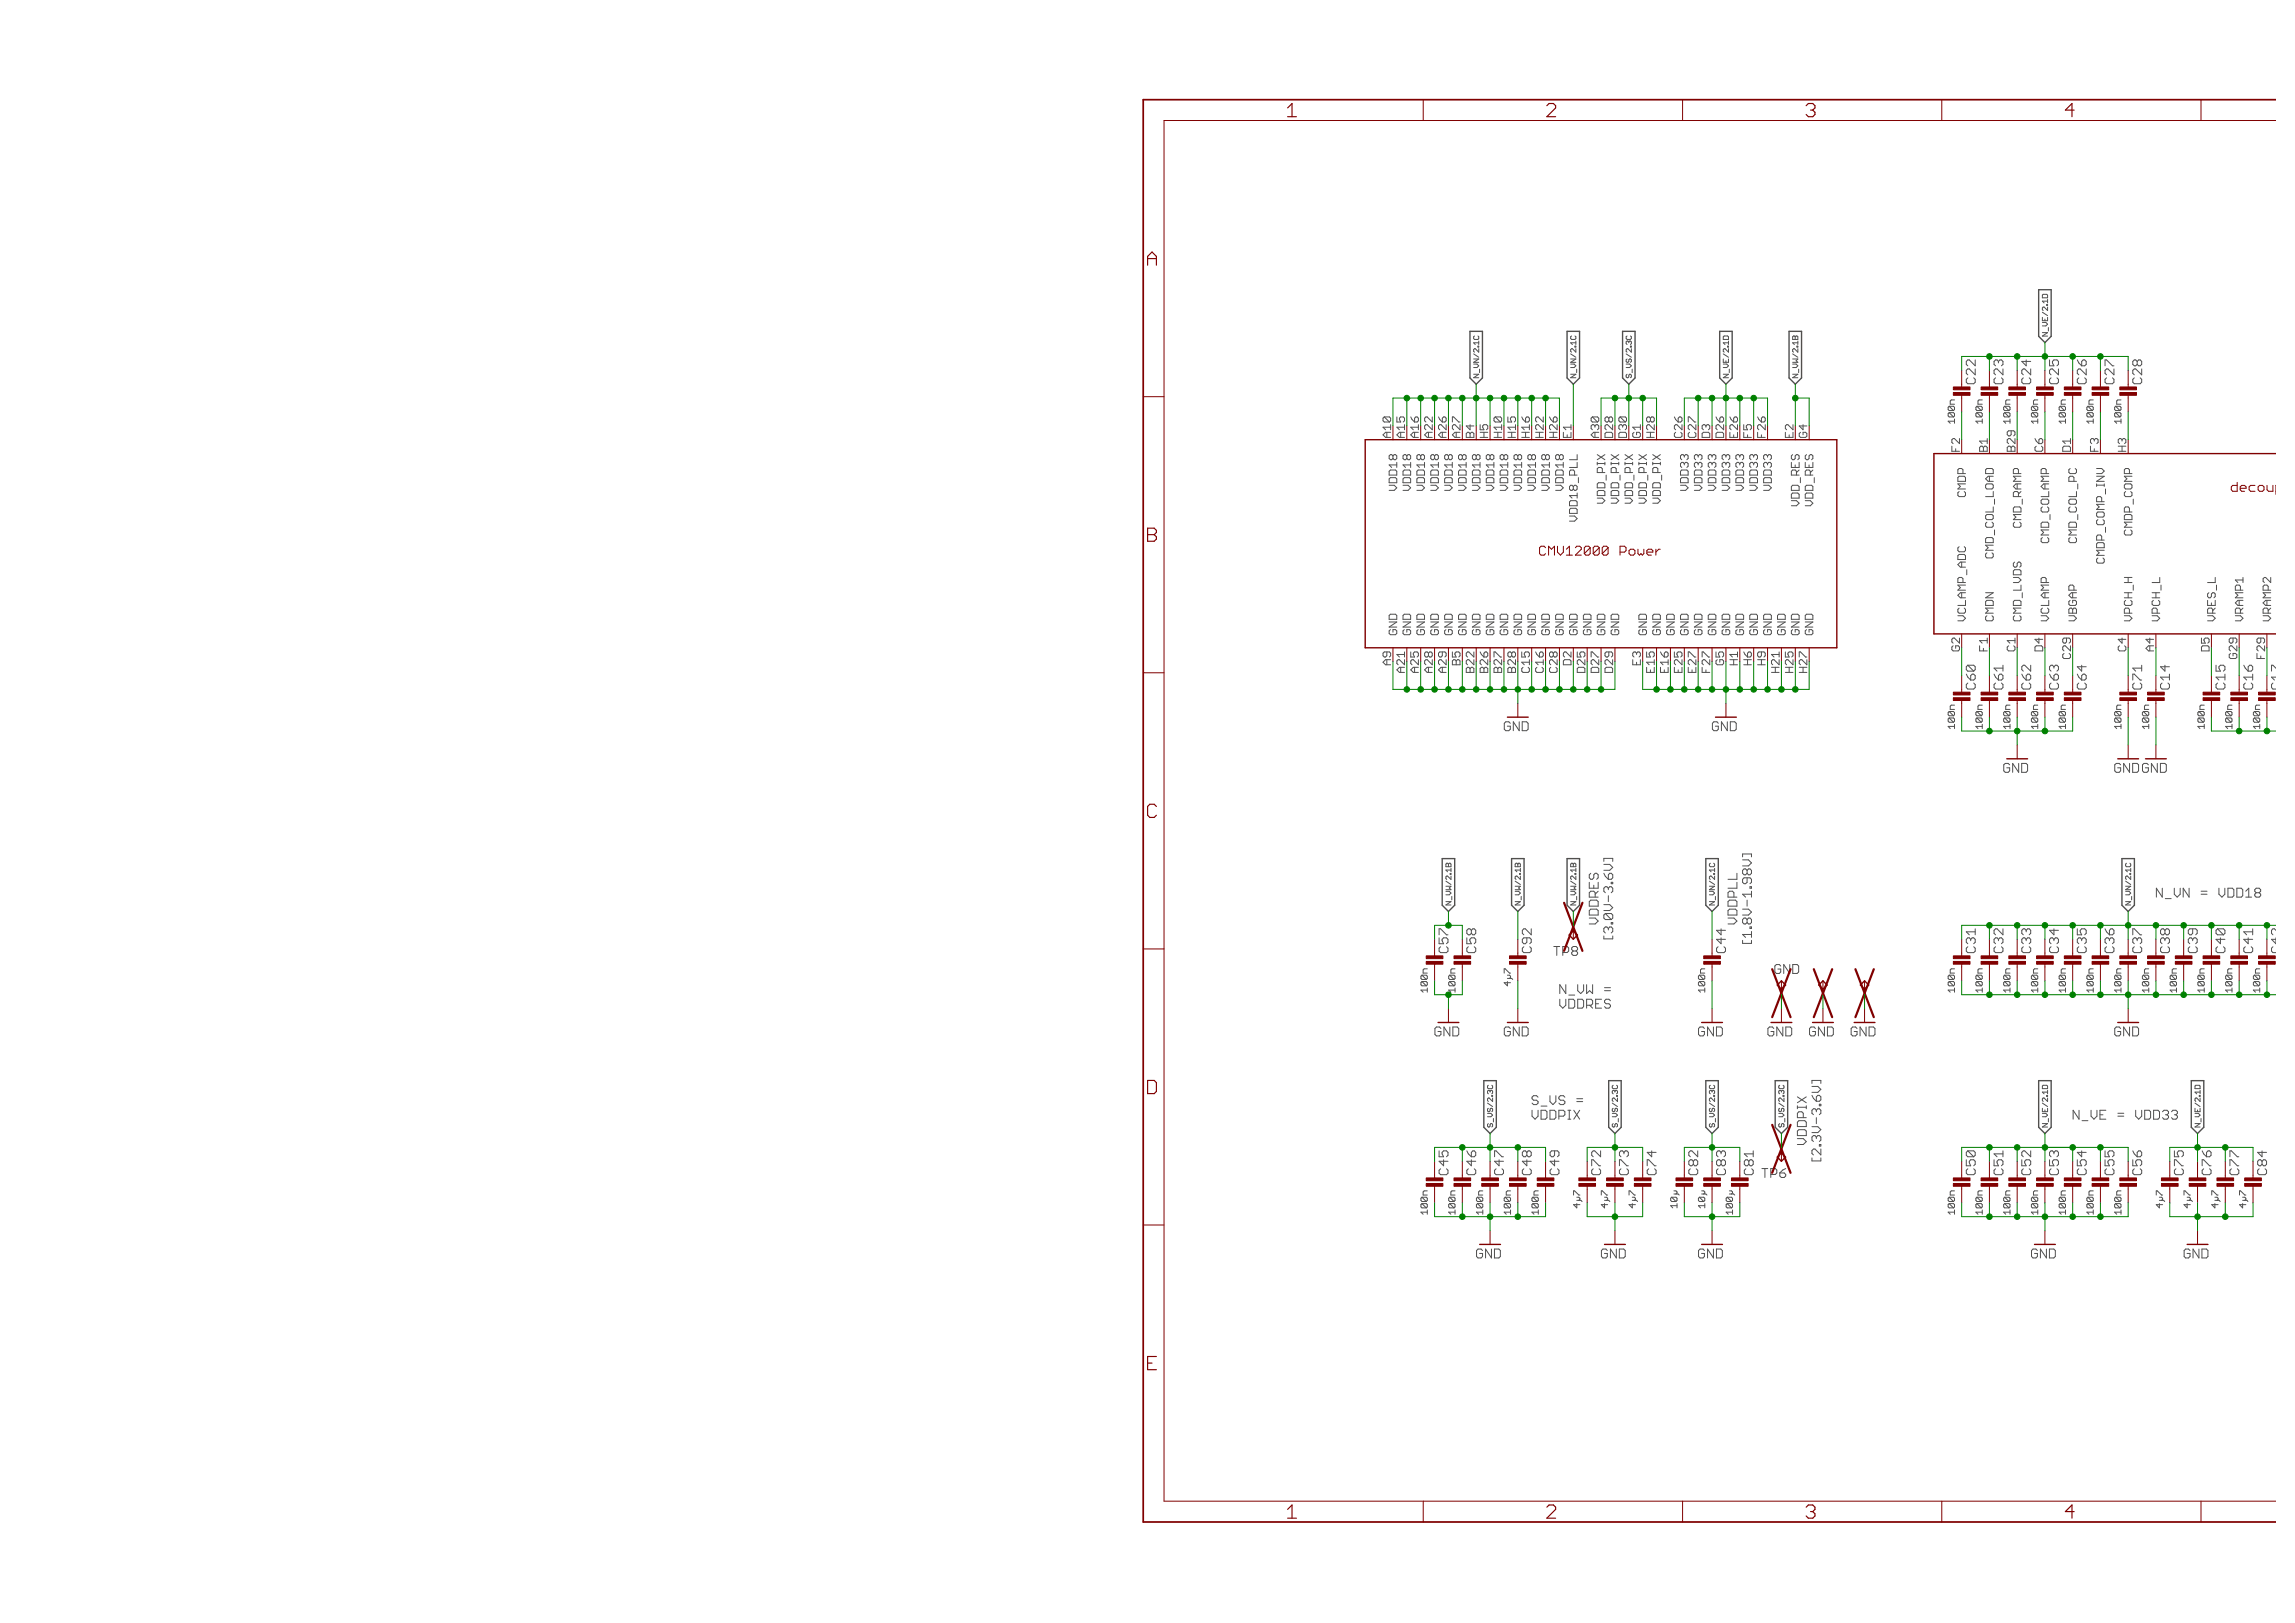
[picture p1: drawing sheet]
<svg xmlns="http://www.w3.org/2000/svg" width="420mm" height="297mm" viewBox="0 0 420 297" stroke-linecap="round" stroke-linejoin="round" font-family="sans-serif">
<defs><g id="words">
<g font-size="3.7" fill="#800000">
<text x="235.6" y="21.4">1</text>
<text x="283" y="21.4">2</text>
<text x="330.5" y="21.4">3</text>
<text x="378" y="21.4">4</text>
<text x="209.9" y="48.6">A</text>
<text x="209.9" y="99.2">B</text>
<text x="209.9" y="149.7">C</text>
<text x="209.9" y="200.2">D</text>
<text x="209.9" y="250.8">E</text>
<text x="235.6" y="277.9">1</text>
<text x="283" y="277.9">2</text>
<text x="330.5" y="277.9">3</text>
<text x="378" y="277.9">4</text>
</g>
<g font-size="2.5" fill="#008000">
<text x="361.5" y="70.3" transform="rotate(-90 361.5 70.3)">C22</text>
<text x="366.6" y="70.3" transform="rotate(-90 366.6 70.3)">C23</text>
<text x="371.7" y="70.3" transform="rotate(-90 371.7 70.3)">C24</text>
<text x="376.8" y="70.3" transform="rotate(-90 376.8 70.3)">C25</text>
<text x="381.8" y="70.3" transform="rotate(-90 381.8 70.3)">C26</text>
<text x="386.9" y="70.3" transform="rotate(-90 386.9 70.3)">C27</text>
<text x="392" y="70.3" transform="rotate(-90 392 70.3)">C28</text>
<text x="265" y="174.4" transform="rotate(-90 265 174.4)">C57</text>
<text x="270.1" y="174.4" transform="rotate(-90 270.1 174.4)">C58</text>
<text x="361.5" y="174.4" transform="rotate(-90 361.5 174.4)">C31</text>
<text x="366.6" y="174.4" transform="rotate(-90 366.6 174.4)">C32</text>
<text x="371.7" y="174.4" transform="rotate(-90 371.7 174.4)">C33</text>
<text x="376.8" y="174.4" transform="rotate(-90 376.8 174.4)">C34</text>
<text x="381.8" y="174.4" transform="rotate(-90 381.8 174.4)">C35</text>
<text x="386.9" y="174.4" transform="rotate(-90 386.9 174.4)">C36</text>
<text x="392" y="174.4" transform="rotate(-90 392 174.4)">C37</text>
<text x="397.1" y="174.4" transform="rotate(-90 397.1 174.4)">C38</text>
<text x="402.1" y="174.4" transform="rotate(-90 402.1 174.4)">C39</text>
<text x="407.2" y="174.4" transform="rotate(-90 407.2 174.4)">C40</text>
<text x="412.3" y="174.4" transform="rotate(-90 412.3 174.4)">C41</text>
<text x="417.4" y="174.4" transform="rotate(-90 417.4 174.4)">C42</text>
<text x="265" y="215.1" transform="rotate(-90 265 215.1)">C45</text>
<text x="270.1" y="215.1" transform="rotate(-90 270.1 215.1)">C46</text>
<text x="275.2" y="215.1" transform="rotate(-90 275.2 215.1)">C47</text>
<text x="280.2" y="215.1" transform="rotate(-90 280.2 215.1)">C48</text>
<text x="285.3" y="215.1" transform="rotate(-90 285.3 215.1)">C49</text>
<text x="292.9" y="215.1" transform="rotate(-90 292.9 215.1)">C72</text>
<text x="298" y="215.1" transform="rotate(-90 298 215.1)">C73</text>
<text x="303.1" y="215.1" transform="rotate(-90 303.1 215.1)">C74</text>
<text x="310.7" y="215.1" transform="rotate(-90 310.7 215.1)">C82</text>
<text x="315.8" y="215.1" transform="rotate(-90 315.8 215.1)">C83</text>
<text x="320.9" y="215.1" transform="rotate(-90 320.9 215.1)">C81</text>
<text x="361.5" y="215.1" transform="rotate(-90 361.5 215.1)">C50</text>
<text x="366.6" y="215.1" transform="rotate(-90 366.6 215.1)">C51</text>
<text x="371.7" y="215.1" transform="rotate(-90 371.7 215.1)">C52</text>
<text x="376.8" y="215.1" transform="rotate(-90 376.8 215.1)">C53</text>
<text x="381.8" y="215.1" transform="rotate(-90 381.8 215.1)">C54</text>
<text x="386.9" y="215.1" transform="rotate(-90 386.9 215.1)">C55</text>
<text x="392" y="215.1" transform="rotate(-90 392 215.1)">C56</text>
<text x="399.6" y="215.1" transform="rotate(-90 399.6 215.1)">C75</text>
<text x="404.7" y="215.1" transform="rotate(-90 404.7 215.1)">C76</text>
<text x="409.8" y="215.1" transform="rotate(-90 409.8 215.1)">C77</text>
<text x="414.8" y="215.1" transform="rotate(-90 414.8 215.1)">C84</text>
</g>
<g font-size="2.5" fill="#800000">
<text x="409.2" y="90">decouple</text>
<text x="282.4" y="101.7">CMV12000 Power</text>
<text x="361.5" y="126.2" transform="rotate(-90 361.5 126.2)">C60</text>
<text x="366.6" y="126.2" transform="rotate(-90 366.6 126.2)">C61</text>
<text x="371.7" y="126.2" transform="rotate(-90 371.7 126.2)">C62</text>
<text x="376.8" y="126.2" transform="rotate(-90 376.8 126.2)">C63</text>
<text x="381.8" y="126.2" transform="rotate(-90 381.8 126.2)">C64</text>
<text x="392" y="126.2" transform="rotate(-90 392 126.2)">C71</text>
<text x="397.1" y="126.2" transform="rotate(-90 397.1 126.2)">C14</text>
<text x="407.2" y="126.2" transform="rotate(-90 407.2 126.2)">C15</text>
<text x="412.3" y="126.2" transform="rotate(-90 412.3 126.2)">C16</text>
<text x="417.4" y="126.2" transform="rotate(-90 417.4 126.2)">C17</text>
<text x="275.2" y="133.8">GND</text>
<text x="313.3" y="133.8">GND</text>
<text x="366.6" y="141.4">GND</text>
<text x="386.9" y="141.4">GND GND</text>
<text x="280.2" y="174.4" transform="rotate(-90 280.2 174.4)">C92</text>
<text x="315.8" y="174.4" transform="rotate(-90 315.8 174.4)">C44</text>
<text x="262.5" y="189.7">GND</text>
<text x="275.2" y="189.7">GND</text>
<text x="310.7" y="189.7">GND</text>
<text x="323.4" y="189.7">GND</text>
<text x="331" y="189.7">GND</text>
<text x="338.7" y="189.7">GND</text>
<text x="386.9" y="189.7">GND</text>
<text x="270.1" y="230.3">GND</text>
<text x="292.9" y="230.3">GND</text>
<text x="310.7" y="230.3">GND</text>
<text x="371.7" y="230.3">GND</text>
<text x="399.6" y="230.3">GND</text>
</g>
<g font-size="2.5" fill="#505050">
<text x="394.5" y="164.3">N_VN = VDD18</text>
<text x="292.5" y="168.8" transform="rotate(-90 292.5 168.8)">VDDRES</text>
<text x="295.2" y="172.5" transform="rotate(-90 295.2 172.5)">[3.0V-3.6V]</text>
<text x="317.9" y="168.8" transform="rotate(-90 317.9 168.8)">VDDPLL</text>
<text x="320.6" y="173.3" transform="rotate(-90 320.6 173.3)">[1.8V-1.98V]</text>
<text x="284.6" y="174.9">TP8</text>
<text x="324.7" y="178.2">GND</text>
<text x="285.3" y="181.9">N_VW =</text>
<text x="285.3" y="184.6">VDDRES</text>
<text x="280.2" y="202.2">S_VS =</text>
<text x="280.2" y="204.9">VDDPIX</text>
<text x="330.6" y="209.4" transform="rotate(-90 330.6 209.4)">VDDPIX</text>
<text x="379.3" y="204.9">N_VE = VDD33</text>
<text x="322.7" y="215.6">TP6</text>
<text x="333.3" y="213.2" transform="rotate(-90 333.3 213.2)">[2.3V-3.6V]</text>
</g>
<g font-size="2.1" fill="#505050">
<text x="254.5" y="80.1" transform="rotate(-90 254.5 80.1)">A10</text>
<text x="259.6" y="80.1" transform="rotate(-90 259.6 80.1)">A16</text>
<text x="264.6" y="80.1" transform="rotate(-90 264.6 80.1)">A26</text>
<text x="274.8" y="80.1" transform="rotate(-90 274.8 80.1)">H10</text>
<text x="279.9" y="80.1" transform="rotate(-90 279.9 80.1)">H16</text>
<text x="285" y="80.1" transform="rotate(-90 285 80.1)">H26</text>
<text x="292.6" y="80.1" transform="rotate(-90 292.6 80.1)">A30</text>
<text x="307.8" y="80.1" transform="rotate(-90 307.8 80.1)">C26</text>
<text x="315.4" y="80.1" transform="rotate(-90 315.4 80.1)">D26</text>
<text x="255.6" y="89.3" transform="rotate(-90 255.6 89.3)">VDD18</text>
<text x="258.1" y="89.3" transform="rotate(-90 258.1 89.3)">VDD18</text>
<text x="260.7" y="89.3" transform="rotate(-90 260.7 89.3)">VDD18</text>
<text x="263.2" y="89.3" transform="rotate(-90 263.2 89.3)">VDD18</text>
<text x="265.8" y="89.3" transform="rotate(-90 265.8 89.3)">VDD18</text>
<text x="268.3" y="89.3" transform="rotate(-90 268.3 89.3)">VDD18</text>
<text x="270.8" y="89.3" transform="rotate(-90 270.8 89.3)">VDD18</text>
<text x="273.4" y="89.3" transform="rotate(-90 273.4 89.3)">VDD18</text>
<text x="275.9" y="89.3" transform="rotate(-90 275.9 89.3)">VDD18</text>
<text x="278.5" y="89.3" transform="rotate(-90 278.5 89.3)">VDD18</text>
<text x="281" y="89.3" transform="rotate(-90 281 89.3)">VDD18</text>
<text x="283.5" y="89.3" transform="rotate(-90 283.5 89.3)">VDD18</text>
<text x="286.1" y="89.3" transform="rotate(-90 286.1 89.3)">VDD18</text>
<text x="308.9" y="89.3" transform="rotate(-90 308.9 89.3)">VDD33</text>
<text x="311.5" y="89.3" transform="rotate(-90 311.5 89.3)">VDD33</text>
<text x="314" y="89.3" transform="rotate(-90 314 89.3)">VDD33</text>
<text x="316.6" y="89.3" transform="rotate(-90 316.6 89.3)">VDD33</text>
<text x="319.1" y="89.3" transform="rotate(-90 319.1 89.3)">VDD33</text>
<text x="321.6" y="89.3" transform="rotate(-90 321.6 89.3)">VDD33</text>
<text x="324.2" y="89.3" transform="rotate(-90 324.2 89.3)">VDD33</text>
<text x="288.6" y="94.4" transform="rotate(-90 288.6 94.4)">VDD18_PLL</text>
<text x="293.7" y="91.8" transform="rotate(-90 293.7 91.8)">VDD_PIX</text>
<text x="296.2" y="91.8" transform="rotate(-90 296.2 91.8)">VDD_PIX</text>
<text x="298.8" y="91.8" transform="rotate(-90 298.8 91.8)">VDD_PIX</text>
<text x="301.3" y="91.8" transform="rotate(-90 301.3 91.8)">VDD_PIX</text>
<text x="303.9" y="91.8" transform="rotate(-90 303.9 91.8)">VDD_PIX</text>
<text x="329.3" y="91.8" transform="rotate(-90 329.3 91.8)">VDD_RES</text>
<text x="331.8" y="91.8" transform="rotate(-90 331.8 91.8)">VDD_RES</text>
<text x="359.7" y="90.5" transform="rotate(-90 359.7 90.5)">CMDP</text>
<text x="369.9" y="95.7" transform="rotate(-90 369.9 95.7)">CMD_RAMP</text>
<text x="364.8" y="100.8" transform="rotate(-90 364.8 100.8)">CMD_COL_LOAD</text>
<text x="375" y="98.3" transform="rotate(-90 375 98.3)">CMD_COLAMP</text>
<text x="380.1" y="98.3" transform="rotate(-90 380.1 98.3)">CMD_COL_PC</text>
<text x="390.2" y="97" transform="rotate(-90 390.2 97)">CMDP_COMP</text>
<text x="385.1" y="102.1" transform="rotate(-90 385.1 102.1)">CMDP_COMP_INV</text>
<text x="359.7" y="113.7" transform="rotate(-90 359.7 113.7)">VCLAMP_ADC</text>
<text x="364.8" y="113.7" transform="rotate(-90 364.8 113.7)">CMDN</text>
<text x="369.9" y="113.7" transform="rotate(-90 369.9 113.7)">CMD_LVDS</text>
<text x="375" y="113.7" transform="rotate(-90 375 113.7)">VCLAMP</text>
<text x="380.1" y="113.7" transform="rotate(-90 380.1 113.7)">VBGAP</text>
<text x="390.2" y="113.7" transform="rotate(-90 390.2 113.7)">VPCH_H</text>
<text x="395.3" y="113.7" transform="rotate(-90 395.3 113.7)">VPCH_L</text>
<text x="405.5" y="113.7" transform="rotate(-90 405.5 113.7)">VRES_L</text>
<text x="410.5" y="113.7" transform="rotate(-90 410.5 113.7)">VRAMP1</text>
<text x="415.6" y="113.7" transform="rotate(-90 415.6 113.7)">VRAMP2</text>
<text x="255.6" y="116.2" transform="rotate(-90 255.6 116.2)">GND</text>
<text x="258.1" y="116.2" transform="rotate(-90 258.1 116.2)">GND</text>
<text x="260.7" y="116.2" transform="rotate(-90 260.7 116.2)">GND</text>
<text x="263.2" y="116.2" transform="rotate(-90 263.2 116.2)">GND</text>
<text x="265.8" y="116.2" transform="rotate(-90 265.8 116.2)">GND</text>
<text x="268.3" y="116.2" transform="rotate(-90 268.3 116.2)">GND</text>
<text x="270.8" y="116.2" transform="rotate(-90 270.8 116.2)">GND</text>
<text x="273.4" y="116.2" transform="rotate(-90 273.4 116.2)">GND</text>
<text x="275.9" y="116.2" transform="rotate(-90 275.9 116.2)">GND</text>
<text x="278.5" y="116.2" transform="rotate(-90 278.5 116.2)">GND</text>
<text x="281" y="116.2" transform="rotate(-90 281 116.2)">GND</text>
<text x="283.5" y="116.2" transform="rotate(-90 283.5 116.2)">GND</text>
<text x="286.1" y="116.2" transform="rotate(-90 286.1 116.2)">GND</text>
<text x="288.6" y="116.2" transform="rotate(-90 288.6 116.2)">GND</text>
<text x="291.2" y="116.2" transform="rotate(-90 291.2 116.2)">GND</text>
<text x="293.7" y="116.2" transform="rotate(-90 293.7 116.2)">GND</text>
<text x="296.2" y="116.2" transform="rotate(-90 296.2 116.2)">GND</text>
<text x="301.3" y="116.2" transform="rotate(-90 301.3 116.2)">GND</text>
<text x="303.9" y="116.2" transform="rotate(-90 303.9 116.2)">GND</text>
<text x="306.4" y="116.2" transform="rotate(-90 306.4 116.2)">GND</text>
<text x="308.9" y="116.2" transform="rotate(-90 308.9 116.2)">GND</text>
<text x="311.5" y="116.2" transform="rotate(-90 311.5 116.2)">GND</text>
<text x="314" y="116.2" transform="rotate(-90 314 116.2)">GND</text>
<text x="316.6" y="116.2" transform="rotate(-90 316.6 116.2)">GND</text>
<text x="319.1" y="116.2" transform="rotate(-90 319.1 116.2)">GND</text>
<text x="321.6" y="116.2" transform="rotate(-90 321.6 116.2)">GND</text>
<text x="324.2" y="116.2" transform="rotate(-90 324.2 116.2)">GND</text>
<text x="326.7" y="116.2" transform="rotate(-90 326.7 116.2)">GND</text>
<text x="329.3" y="116.2" transform="rotate(-90 329.3 116.2)">GND</text>
<text x="331.8" y="116.2" transform="rotate(-90 331.8 116.2)">GND</text>
<text x="262.1" y="122.8" transform="rotate(-90 262.1 122.8)">A28</text>
<text x="272.3" y="122.8" transform="rotate(-90 272.3 122.8)">B26</text>
<text x="277.3" y="122.8" transform="rotate(-90 277.3 122.8)">B28</text>
<text x="285" y="122.8" transform="rotate(-90 285 122.8)">C28</text>
<text x="290" y="122.8" transform="rotate(-90 290 122.8)">D25</text>
<text x="305.3" y="122.8" transform="rotate(-90 305.3 122.8)">E16</text>
<text x="320.5" y="121.5" transform="rotate(-90 320.5 121.5)">H6</text>
<text x="328.1" y="122.8" transform="rotate(-90 328.1 122.8)">H25</text>
</g>
<g font-size="2.1" fill="#800000">
<text x="257" y="80.1" transform="rotate(-90 257 80.1)">A15</text>
<text x="262.1" y="80.1" transform="rotate(-90 262.1 80.1)">A22</text>
<text x="267.2" y="80.1" transform="rotate(-90 267.2 80.1)">A27</text>
<text x="269.7" y="80.1" transform="rotate(-90 269.7 80.1)">B4</text>
<text x="272.3" y="80.1" transform="rotate(-90 272.3 80.1)">H5</text>
<text x="277.3" y="80.1" transform="rotate(-90 277.3 80.1)">H15</text>
<text x="282.4" y="80.1" transform="rotate(-90 282.4 80.1)">H22</text>
<text x="287.5" y="80.1" transform="rotate(-90 287.5 80.1)">E1</text>
<text x="295.1" y="80.1" transform="rotate(-90 295.1 80.1)">D28</text>
<text x="297.7" y="80.1" transform="rotate(-90 297.7 80.1)">D30</text>
<text x="300.2" y="80.1" transform="rotate(-90 300.2 80.1)">G1</text>
<text x="302.7" y="80.1" transform="rotate(-90 302.7 80.1)">H28</text>
<text x="310.4" y="80.1" transform="rotate(-90 310.4 80.1)">C27</text>
<text x="312.9" y="80.1" transform="rotate(-90 312.9 80.1)">D3</text>
<text x="318" y="80.1" transform="rotate(-90 318 80.1)">E26</text>
<text x="320.5" y="80.1" transform="rotate(-90 320.5 80.1)">F5</text>
<text x="323.1" y="80.1" transform="rotate(-90 323.1 80.1)">F26</text>
<text x="328.1" y="80.1" transform="rotate(-90 328.1 80.1)">E2</text>
<text x="330.7" y="80.1" transform="rotate(-90 330.7 80.1)">G4</text>
<text x="358.6" y="82.7" transform="rotate(-90 358.6 82.7)">F2</text>
<text x="363.7" y="82.7" transform="rotate(-90 363.7 82.7)">B1</text>
<text x="368.8" y="82.7" transform="rotate(-90 368.8 82.7)">B29</text>
<text x="373.9" y="82.7" transform="rotate(-90 373.9 82.7)">C6</text>
<text x="378.9" y="82.7" transform="rotate(-90 378.9 82.7)">D1</text>
<text x="384" y="82.7" transform="rotate(-90 384 82.7)">F3</text>
<text x="389.1" y="82.7" transform="rotate(-90 389.1 82.7)">H3</text>
<text x="358.6" y="119" transform="rotate(-90 358.6 119)">G2</text>
<text x="363.7" y="119" transform="rotate(-90 363.7 119)">F1</text>
<text x="368.8" y="119" transform="rotate(-90 368.8 119)">C1</text>
<text x="373.9" y="119" transform="rotate(-90 373.9 119)">D4</text>
<text x="389.1" y="119" transform="rotate(-90 389.1 119)">C4</text>
<text x="394.2" y="119" transform="rotate(-90 394.2 119)">A4</text>
<text x="404.3" y="119" transform="rotate(-90 404.3 119)">D5</text>
<text x="254.5" y="121.5" transform="rotate(-90 254.5 121.5)">A9</text>
<text x="257" y="122.8" transform="rotate(-90 257 122.8)">A21</text>
<text x="259.6" y="122.8" transform="rotate(-90 259.6 122.8)">A25</text>
<text x="264.6" y="122.8" transform="rotate(-90 264.6 122.8)">A29</text>
<text x="267.2" y="121.5" transform="rotate(-90 267.2 121.5)">B5</text>
<text x="269.7" y="122.8" transform="rotate(-90 269.7 122.8)">B22</text>
<text x="274.8" y="122.8" transform="rotate(-90 274.8 122.8)">B27</text>
<text x="279.9" y="122.8" transform="rotate(-90 279.9 122.8)">C15</text>
<text x="282.4" y="122.8" transform="rotate(-90 282.4 122.8)">C16</text>
<text x="287.5" y="121.5" transform="rotate(-90 287.5 121.5)">D2</text>
<text x="292.6" y="122.8" transform="rotate(-90 292.6 122.8)">D27</text>
<text x="295.1" y="122.8" transform="rotate(-90 295.1 122.8)">D29</text>
<text x="300.2" y="121.5" transform="rotate(-90 300.2 121.5)">E3</text>
<text x="302.7" y="122.8" transform="rotate(-90 302.7 122.8)">E15</text>
<text x="307.8" y="122.8" transform="rotate(-90 307.8 122.8)">E25</text>
<text x="310.4" y="122.8" transform="rotate(-90 310.4 122.8)">E27</text>
<text x="312.9" y="122.8" transform="rotate(-90 312.9 122.8)">F27</text>
<text x="315.4" y="121.5" transform="rotate(-90 315.4 121.5)">G5</text>
<text x="318" y="121.5" transform="rotate(-90 318 121.5)">H1</text>
<text x="323.1" y="121.5" transform="rotate(-90 323.1 121.5)">H9</text>
<text x="325.6" y="122.8" transform="rotate(-90 325.6 122.8)">H21</text>
<text x="330.7" y="122.8" transform="rotate(-90 330.7 122.8)">H27</text>
<text x="378.9" y="120.3" transform="rotate(-90 378.9 120.3)">C29</text>
<text x="409.4" y="120.3" transform="rotate(-90 409.4 120.3)">G29</text>
<text x="414.5" y="120.3" transform="rotate(-90 414.5 120.3)">F29</text>
</g>
<g font-size="1.8" fill="#505050">
<text x="357.7" y="77.2" transform="rotate(-90 357.7 77.2)">100n</text>
<text x="362.8" y="77.2" transform="rotate(-90 362.8 77.2)">100n</text>
<text x="367.9" y="77.2" transform="rotate(-90 367.9 77.2)">100n</text>
<text x="372.9" y="77.2" transform="rotate(-90 372.9 77.2)">100n</text>
<text x="378" y="77.2" transform="rotate(-90 378 77.2)">100n</text>
<text x="383.1" y="77.2" transform="rotate(-90 383.1 77.2)">100n</text>
<text x="388.2" y="77.2" transform="rotate(-90 388.2 77.2)">100n</text>
<text x="357.7" y="133" transform="rotate(-90 357.7 133)">100n</text>
<text x="362.8" y="133" transform="rotate(-90 362.8 133)">100n</text>
<text x="367.9" y="133" transform="rotate(-90 367.9 133)">100n</text>
<text x="372.9" y="133" transform="rotate(-90 372.9 133)">100n</text>
<text x="378" y="133" transform="rotate(-90 378 133)">100n</text>
<text x="388.2" y="133" transform="rotate(-90 388.2 133)">100n</text>
<text x="393.3" y="133" transform="rotate(-90 393.3 133)">100n</text>
<text x="403.4" y="133" transform="rotate(-90 403.4 133)">100n</text>
<text x="408.5" y="133" transform="rotate(-90 408.5 133)">100n</text>
<text x="413.6" y="133" transform="rotate(-90 413.6 133)">100n</text>
<text x="261.2" y="181.3" transform="rotate(-90 261.2 181.3)">100n</text>
<text x="266.3" y="181.3" transform="rotate(-90 266.3 181.3)">100n</text>
<text x="276.4" y="180.2" transform="rotate(-90 276.4 180.2)">4µ7</text>
<text x="312" y="181.3" transform="rotate(-90 312 181.3)">100n</text>
<text x="357.7" y="181.3" transform="rotate(-90 357.7 181.3)">100n</text>
<text x="362.8" y="181.3" transform="rotate(-90 362.8 181.3)">100n</text>
<text x="367.9" y="181.3" transform="rotate(-90 367.9 181.3)">100n</text>
<text x="372.9" y="181.3" transform="rotate(-90 372.9 181.3)">100n</text>
<text x="378" y="181.3" transform="rotate(-90 378 181.3)">100n</text>
<text x="383.1" y="181.3" transform="rotate(-90 383.1 181.3)">100n</text>
<text x="388.2" y="181.3" transform="rotate(-90 388.2 181.3)">100n</text>
<text x="393.3" y="181.3" transform="rotate(-90 393.3 181.3)">100n</text>
<text x="398.3" y="181.3" transform="rotate(-90 398.3 181.3)">100n</text>
<text x="403.4" y="181.3" transform="rotate(-90 403.4 181.3)">100n</text>
<text x="408.5" y="181.3" transform="rotate(-90 408.5 181.3)">100n</text>
<text x="413.6" y="181.3" transform="rotate(-90 413.6 181.3)">100n</text>
<text x="261.2" y="221.9" transform="rotate(-90 261.2 221.9)">100n</text>
<text x="266.3" y="221.9" transform="rotate(-90 266.3 221.9)">100n</text>
<text x="271.4" y="221.9" transform="rotate(-90 271.4 221.9)">100n</text>
<text x="276.4" y="221.9" transform="rotate(-90 276.4 221.9)">100n</text>
<text x="281.5" y="221.9" transform="rotate(-90 281.5 221.9)">100n</text>
<text x="289.1" y="220.8" transform="rotate(-90 289.1 220.8)">4µ7</text>
<text x="294.2" y="220.8" transform="rotate(-90 294.2 220.8)">4µ7</text>
<text x="299.3" y="220.8" transform="rotate(-90 299.3 220.8)">4µ7</text>
<text x="306.9" y="220.8" transform="rotate(-90 306.9 220.8)">10µ</text>
<text x="312" y="220.8" transform="rotate(-90 312 220.8)">10µ</text>
<text x="317.1" y="221.9" transform="rotate(-90 317.1 221.9)">100µ</text>
<text x="357.7" y="221.9" transform="rotate(-90 357.7 221.9)">100n</text>
<text x="362.8" y="221.9" transform="rotate(-90 362.8 221.9)">100n</text>
<text x="367.9" y="221.9" transform="rotate(-90 367.9 221.9)">100n</text>
<text x="372.9" y="221.9" transform="rotate(-90 372.9 221.9)">100n</text>
<text x="378" y="221.9" transform="rotate(-90 378 221.9)">100n</text>
<text x="383.1" y="221.9" transform="rotate(-90 383.1 221.9)">100n</text>
<text x="388.2" y="221.9" transform="rotate(-90 388.2 221.9)">100n</text>
<text x="395.8" y="220.8" transform="rotate(-90 395.8 220.8)">4µ7</text>
<text x="400.9" y="220.8" transform="rotate(-90 400.9 220.8)">4µ7</text>
<text x="406" y="220.8" transform="rotate(-90 406 220.8)">4µ7</text>
<text x="411" y="220.8" transform="rotate(-90 411 220.8)">4µ7</text>
</g>
<g font-size="1.4" fill="#505050">
<text x="374.7" y="61.5" transform="rotate(-90 374.7 61.5)">N_VE/2.1D</text>
<text x="270.6" y="69.2" transform="rotate(-90 270.6 69.2)">N_VN/2.1C</text>
<text x="288.4" y="69.2" transform="rotate(-90 288.4 69.2)">N_VN/2.1C</text>
<text x="298.5" y="69.2" transform="rotate(-90 298.5 69.2)">S_VS/2.3C</text>
<text x="316.3" y="69.2" transform="rotate(-90 316.3 69.2)">N_VE/2.1D</text>
<text x="329" y="69.2" transform="rotate(-90 329 69.2)">N_VW/2.1B</text>
<text x="265.5" y="165.7" transform="rotate(-90 265.5 165.7)">N_VW/2.1B</text>
<text x="278.2" y="165.7" transform="rotate(-90 278.2 165.7)">N_VW/2.1B</text>
<text x="288.4" y="165.7" transform="rotate(-90 288.4 165.7)">N_VW/2.1B</text>
<text x="313.8" y="165.7" transform="rotate(-90 313.8 165.7)">N_VN/2.1C</text>
<text x="390" y="165.7" transform="rotate(-90 390 165.7)">N_VN/2.1C</text>
<text x="273.1" y="206.3" transform="rotate(-90 273.1 206.3)">S_VS/2.3C</text>
<text x="296" y="206.3" transform="rotate(-90 296 206.3)">S_VS/2.3C</text>
<text x="313.8" y="206.3" transform="rotate(-90 313.8 206.3)">S_VS/2.3C</text>
<text x="326.5" y="206.3" transform="rotate(-90 326.5 206.3)">S_VS/2.3C</text>
<text x="374.7" y="206.3" transform="rotate(-90 374.7 206.3)">N_VE/2.1D</text>
<text x="402.7" y="206.3" transform="rotate(-90 402.7 206.3)">N_VE/2.1D</text>
</g>
</g></defs>
<g fill="none" stroke="#505050" stroke-width=".18">
<path d="M288.7 94.9l-.4 .5h-1M329.4 92.1l-.5 .5h-.9M331.9 92.1l-.5 .5h-.9M368.6 96.3l.2 .2h1l.2-.2M373.7 98.6v.5l.2 .2h.9l.3-.2v-.5M378.8 98.6v.5l.2 .2h.9l.3-.2v-.5M388.9 97.2v.5l.2 .2h1l.2-.2v-.5M358.7 100.1l-.3 .2M359.6 100.1l.2 .2M363.5 101.4v.5l.2 .2h1l.2-.2v-.5M383.8 102.4v.4l.3 .3h.9l.2-.3v-.4M413 162.6h.6l.3 .2v.3l-.3 .3"/>
<path d="M413 163.4h.6M413.6 163.4l.3 .3v.2l-.3 .3h-.6M397.8 203.2h.6l.2 .3v.3l-.2 .2M398.1 204h.3M398.4 204l.2 .3v.3l-.2 .2h-.6"/>
</g>
<g fill="none" stroke="#505050" stroke-width=".25">
<path d="M373.2 53h2.3v8.6l-1.1 1.1-1.2-1.1zM269.1 60.6h2.3v8.6l-1.1 1.1-1.2-1.1zM286.9 60.6h2.3v8.6l-1.2 1.1-1.1-1.1zM297.1 60.6h2.2v8.6l-1.1 1.1-1.1-1.1zM314.8 60.6h2.3v8.6l-1.1 1.1-1.2-1.1zM327.5 60.6h2.3v8.6l-1.1 1.1-1.2-1.1zM264 157.1h2.3v8.6l-1.1 1.1-1.2-1.1zM276.7 157.1h2.3v8.6l-1.1 1.1-1.2-1.1zM286.9 157.1h2.3v8.6l-1.2 1.1-1.1-1.1zM312.3 157.1h2.3v8.6l-1.2 1.1-1.1-1.1zM388.5 157.1h2.3v8.6l-1.2 1.1-1.1-1.1zM271.7 197.8h2.2v8.5l-1.1 1.2-1.1-1.2z"/>
<path d="M294.5 197.8h2.3v8.5l-1.1 1.2-1.2-1.2zM312.3 197.8h2.3v8.5l-1.2 1.2-1.1-1.2zM325 197.8h2.3v8.5l-1.2 1.2-1.1-1.2zM373.2 197.8h2.3v8.5l-1.1 1.2-1.2-1.2zM401.2 197.8h2.3v8.5l-1.2 1.2-1.1-1.2z"/>
</g>
<path d="M249.9 80.5h86.4v38.1h-86.4zM416.7 83h-62.6v33h62.6M288 170.4l.8 .7-.8 .8-.7-.8zM325.4 180.3l.7-.8 .8 .8-.8 .7zM333 180.3l.7-.8 .8 .8-.8 .7zM340.6 180.3l.8-.8 .7 .8-.7 .7zM325.4 211.8l.7-.8 .8 .8-.8 .7z" fill="none" stroke="#800000" stroke-width=".25"/>
<g fill="none" stroke="#800000" stroke-width=".18">
<path d="M260.6 18.2v3.9M308 18.2v3.9M355.5 18.2v3.9M402.9 18.2v3.9M416.7 22.1h-203.6v252.6h203.6M209.3 72.6h3.8M359.1 72.3v3.1M364.2 72.3v3.1M369.3 72.3v3.1M374.4 72.3v3.1M379.5 72.3v3.1M384.5 72.3v3.1"/>
<path d="M389.6 72.3v3.1M209.3 123.1h3.8M277.9 128.7v2.6M316 128.7v2.6M359.1 128.2v3.1M364.2 128.2v3.1M369.3 128.2v3.1M369.3 136.3v2.6M374.4 128.2v3.1M379.5 128.2v3.1M389.6 128.2v3.1M389.6 136.3v2.6"/>
<path d="M394.7 128.2v3.1M394.7 136.3v2.6M404.9 128.2v3.1M409.9 128.2v3.1M415 128.2v3.1M209.3 173.7h3.8M262.6 176.5v3M267.7 176.5v3M277.9 176.5v3M288 169.4v2.5M313.4 176.5v3M326.1 179.5v2.6"/>
<path d="M333.7 179.5v2.6M341.4 179.5v2.6M359.1 176.5v3M364.2 176.5v3M369.3 176.5v3M374.4 176.5v3M379.5 176.5v3M384.5 176.5v3M389.6 176.5v3M394.7 176.5v3M399.8 176.5v3M404.9 176.5v3"/>
<path d="M409.9 176.5v3M415 176.5v3M265.2 184.6v2.5M277.9 184.6v2.5M313.4 184.6v2.5M326.1 184.6v2.5M333.7 184.6v2.5M341.4 184.6v2.5M389.6 184.6v2.5M262.6 217.1v3M267.7 217.1v3M272.8 217.1v3"/>
<path d="M277.9 217.1v3M283 217.1v3M290.6 217.1v3M295.7 217.1v3M300.7 217.1v3M308.4 217.1v3M313.4 217.1v3M318.5 217.1v3M326.1 210v2.5M359.1 217.1v3M364.2 217.1v3M369.3 217.1v3"/>
<path d="M374.4 217.1v3M379.5 217.1v3M384.5 217.1v3M389.6 217.1v3M397.2 217.1v3M402.3 217.1v3M407.4 217.1v3M412.5 217.1v3M209.3 224.2h3.8M272.8 225.2v2.6M295.7 225.2v2.6M313.4 225.2v2.6"/>
<path d="M374.4 225.2v2.6M402.3 225.2v2.6M260.6 274.7v3.9M308 274.7v3.9M355.5 274.7v3.9M402.9 274.7v3.9"/>
</g>
<g fill="#800000" stroke="#800000" stroke-width=".18">
<path d="M357.6 127.7h3.1v.5h-3.1z"/>
<path d="M357.6 126.7h3.1v.5h-3.1z"/>
<path d="M362.7 127.7h3v.5h-3z"/>
<path d="M362.7 126.7h3v.5h-3z"/>
<path d="M367.8 127.7h3v.5h-3z"/>
<path d="M367.8 126.7h3v.5h-3z"/>
<path d="M372.9 127.7h3v.5h-3z"/>
<path d="M372.9 126.7h3v.5h-3z"/>
<path d="M377.9 127.7h3.1v.5h-3.1z"/>
<path d="M377.9 126.7h3.1v.5h-3.1z"/>
<path d="M388.1 127.7h3v.5h-3z"/>
<path d="M388.1 126.7h3v.5h-3z"/>
<path d="M393.2 127.7h3v.5h-3z"/>
<path d="M393.2 126.7h3v.5h-3z"/>
<path d="M403.3 127.7h3.1v.5h-3.1z"/>
<path d="M403.3 126.7h3.1v.5h-3.1z"/>
<path d="M408.4 127.7h3.1v.5h-3.1z"/>
<path d="M408.4 126.7h3.1v.5h-3.1z"/>
<path d="M413.5 127.7h3v.5h-3z"/>
<path d="M413.5 126.7h3v.5h-3z"/>
<path d="M357.6 71.8h3.1v.5h-3.1z"/>
<path d="M357.6 70.8h3.1v.5h-3.1z"/>
<path d="M362.7 71.8h3v.5h-3z"/>
<path d="M362.7 70.8h3v.5h-3z"/>
<path d="M367.8 71.8h3v.5h-3z"/>
<path d="M367.8 70.8h3v.5h-3z"/>
<path d="M372.9 71.8h3v.5h-3z"/>
<path d="M372.9 70.8h3v.5h-3z"/>
<path d="M377.9 71.8h3.1v.5h-3.1z"/>
<path d="M377.9 70.8h3.1v.5h-3.1z"/>
<path d="M383 71.8h3.1v.5h-3.1z"/>
<path d="M383 70.8h3.1v.5h-3.1z"/>
<path d="M388.1 71.8h3v.5h-3z"/>
<path d="M388.1 70.8h3v.5h-3z"/>
<path d="M357.6 176h3.1v.5h-3.1z"/>
<path d="M357.6 174.9h3.1v.6h-3.1z"/>
<path d="M362.7 176h3v.5h-3z"/>
<path d="M362.7 174.9h3v.6h-3z"/>
<path d="M367.8 176h3v.5h-3z"/>
<path d="M367.8 174.9h3v.6h-3z"/>
<path d="M372.9 176h3v.5h-3z"/>
<path d="M372.9 174.9h3v.6h-3z"/>
<path d="M377.9 176h3.1v.5h-3.1z"/>
<path d="M377.9 174.9h3.1v.6h-3.1z"/>
<path d="M383 176h3.1v.5h-3.1z"/>
<path d="M383 174.9h3.1v.6h-3.1z"/>
<path d="M388.1 176h3v.5h-3z"/>
<path d="M388.1 174.9h3v.6h-3z"/>
<path d="M393.2 176h3v.5h-3z"/>
<path d="M393.2 174.9h3v.6h-3z"/>
<path d="M398.3 176h3v.5h-3z"/>
<path d="M398.3 174.9h3v.6h-3z"/>
<path d="M403.3 176h3.1v.5h-3.1z"/>
<path d="M403.3 174.9h3.1v.6h-3.1z"/>
<path d="M408.4 176h3.1v.5h-3.1z"/>
<path d="M408.4 174.9h3.1v.6h-3.1z"/>
<path d="M413.5 176h3v.5h-3z"/>
<path d="M413.5 174.9h3v.6h-3z"/>
<path d="M311.9 176h3.1v.5h-3.1z"/>
<path d="M311.9 174.9h3.1v.6h-3.1z"/>
<path d="M261.1 216.6h3.1v.5h-3.1z"/>
<path d="M261.1 215.6h3.1v.5h-3.1z"/>
<path d="M266.2 216.6h3v.5h-3z"/>
<path d="M266.2 215.6h3v.5h-3z"/>
<path d="M271.3 216.6h3v.5h-3z"/>
<path d="M271.3 215.6h3v.5h-3z"/>
<path d="M276.4 216.6h3v.5h-3z"/>
<path d="M276.4 215.6h3v.5h-3z"/>
<path d="M281.4 216.6h3.1v.5h-3.1z"/>
<path d="M281.4 215.6h3.1v.5h-3.1z"/>
<path d="M357.6 216.6h3.1v.5h-3.1z"/>
<path d="M357.6 215.6h3.1v.5h-3.1z"/>
<path d="M362.7 216.6h3v.5h-3z"/>
<path d="M362.7 215.6h3v.5h-3z"/>
<path d="M367.8 216.6h3v.5h-3z"/>
<path d="M367.8 215.6h3v.5h-3z"/>
<path d="M372.9 216.6h3v.5h-3z"/>
<path d="M372.9 215.6h3v.5h-3z"/>
<path d="M377.9 216.6h3.1v.5h-3.1z"/>
<path d="M377.9 215.6h3.1v.5h-3.1z"/>
<path d="M383 216.6h3.1v.5h-3.1z"/>
<path d="M383 215.6h3.1v.5h-3.1z"/>
<path d="M388.1 216.6h3v.5h-3z"/>
<path d="M388.1 215.6h3v.5h-3z"/>
<path d="M261.1 176h3.1v.5h-3.1z"/>
<path d="M261.1 174.9h3.1v.6h-3.1z"/>
<path d="M276.4 176h3v.5h-3z"/>
<path d="M276.4 174.9h3v.6h-3z"/>
<path d="M289.1 216.6h3v.5h-3z"/>
<path d="M289.1 215.6h3v.5h-3z"/>
<path d="M294.1 216.6h3.1v.5h-3.1z"/>
<path d="M294.1 215.6h3.1v.5h-3.1z"/>
<path d="M299.2 216.6h3.1v.5h-3.1z"/>
<path d="M299.2 215.6h3.1v.5h-3.1z"/>
<path d="M395.7 216.6h3.1v.5h-3.1z"/>
<path d="M395.7 215.6h3.1v.5h-3.1z"/>
<path d="M400.8 216.6h3v.5h-3z"/>
<path d="M400.8 215.6h3v.5h-3z"/>
<path d="M405.9 216.6h3v.5h-3z"/>
<path d="M405.9 215.6h3v.5h-3z"/>
<path d="M317 216.6h3v.5h-3z"/>
<path d="M317 215.6h3v.5h-3z"/>
<path d="M306.8 216.6h3.1v.5h-3.1z"/>
<path d="M306.8 215.6h3.1v.5h-3.1z"/>
<path d="M311.9 216.6h3.1v.5h-3.1z"/>
<path d="M311.9 215.6h3.1v.5h-3.1z"/>
<path d="M411 216.6h3v.5h-3z"/>
<path d="M411 215.6h3v.5h-3z"/>
<path d="M266.2 176h3v.5h-3z"/>
<path d="M266.2 174.9h3v.6h-3z"/>
</g>
<path d="M286.3 165.2l3.4 8.8M289.7 165.2l-3.4 8.8M324.4 177.4l3.4 8.8M327.8 177.4l-3.4 8.8M332.1 177.4l3.3 8.8M335.4 177.4l-3.3 8.8M339.7 177.4l3.3 8.8M343 177.4l-3.3 8.8M324.4 205.9l3.4 8.8M327.8 205.9l-3.4 8.8" fill="none" stroke="#800000" stroke-width=".4"/>
<path d="M416.7 18.2h-207.4v260.4h207.4" fill="none" stroke="#800000" stroke-width=".32"/>
<g fill="none" stroke="#008000" stroke-width=".18">
<path d="M255 77.9v-5h30.5v5M257.6 72.9v5M260.1 72.9v5M262.6 72.9v5M265.2 72.9v5M267.7 72.9v5M270.3 70.3v7.6M272.8 72.9v5M275.3 72.9v5M277.9 72.9v5M280.4 72.9v5M283 72.9v5"/>
<path d="M288 70.3v7.6M293.1 77.9v-5h10.2v5M295.7 72.9v5M298.2 70.3v7.6M300.7 72.9v5M308.4 77.9v-5h15.2v5M310.9 72.9v5M313.4 72.9v5M316 70.3v7.6M318.5 72.9v5M321.1 72.9v5M328.7 72.9h2.5v5"/>
<path d="M328.7 70.3v7.6M359.1 65.2h30.5M359.1 75.4v5.1M364.2 75.4v5.1M369.3 75.4v5.1M374.4 62.7v2.5M374.4 75.4v5.1M379.5 75.4v5.1M384.5 75.4v5.1M389.6 75.4v5.1M359.1 118.6v5M364.2 118.6v5"/>
<path d="M369.3 118.6v5M374.4 118.6v5M379.5 118.6v5M389.6 118.6v5M394.7 118.6v5M404.9 118.6v5M409.9 118.6v5M415 118.6v5M255 121.1v5.1h40.7v-5.1M257.6 121.1v5.1M260.1 121.1v5.1M262.6 121.1v5.1"/>
<path d="M265.2 121.1v5.1M267.7 121.1v5.1M270.3 121.1v5.1M272.8 121.1v5.1M275.3 121.1v5.1M277.9 121.1v7.6M280.4 121.1v5.1M283 121.1v5.1M285.5 121.1v5.1M288 121.1v5.1M290.6 121.1v5.1M293.1 121.1v5.1"/>
<path d="M300.7 121.1v5.1h30.5v-5.1M303.3 121.1v5.1M305.8 121.1v5.1M308.4 121.1v5.1M310.9 121.1v5.1M313.4 121.1v5.1M316 121.1v7.6M318.5 121.1v5.1M321.1 121.1v5.1M323.6 121.1v5.1M326.1 121.1v5.1M328.7 121.1v5.1"/>
<path d="M359.1 131.3v2.5h20.4v-2.5M364.2 131.3v2.5M369.3 131.3v5M374.4 131.3v2.5M389.6 131.3v5M394.7 131.3v5M404.9 131.3v2.5h11.8M409.9 131.3v2.5M415 131.3v2.5M262.6 179.5v2.6h5.1v-2.6M265.2 166.8v2.6h2.5M277.9 166.8v5.1"/>
<path d="M277.9 179.5v5.1M288 166.8v2.6M313.4 166.8v5.1M313.4 179.5v5.1M359.1 179.5v2.6h57.6M359.1 169.4h55.9M364.2 179.5v2.6M369.3 179.5v2.6M374.4 179.5v2.6M379.5 179.5v2.6M384.5 179.5v2.6M389.6 166.8v2.6"/>
<path d="M389.6 179.5v5.1M394.7 179.5v2.6M399.8 179.5v2.6M404.9 179.5v2.6M409.9 179.5v2.6M415 179.5v2.6M265.2 182.1v2.5M326.1 182.1v2.5M333.7 182.1v2.5M341.4 182.1v2.5M262.6 210h20.4M272.8 207.5v2.5"/>
<path d="M290.6 210h10.1M295.7 207.5v2.5M308.4 210h10.1M313.4 207.5v2.5M326.1 207.5v2.5M359.1 210h30.5M374.4 207.5v2.5M397.2 210h15.3M402.3 207.5v2.5M262.6 220.1v2.6h20.4v-2.6M267.7 220.1v2.6M272.8 220.1v5.1"/>
<path d="M277.9 220.1v2.6M290.6 220.1v2.6h10.1v-2.6M295.7 220.1v5.1M308.4 220.1v2.6h10.1v-2.6M313.4 220.1v5.1M359.1 220.1v2.6h30.5v-2.6M364.2 220.1v2.6M369.3 220.1v2.6M374.4 220.1v5.1M379.5 220.1v2.6M384.5 220.1v2.6M397.2 220.1v2.6h15.3v-2.6"/>
<path d="M402.3 220.1v5.1M407.4 220.1v2.6"/>
</g>
<g fill="#008000" stroke="#008000" stroke-width=".18">
<circle cx="295.7" cy="72.9" r=".51"/>
<circle cx="298.2" cy="72.9" r=".51"/>
<circle cx="300.7" cy="72.9" r=".51"/>
<circle cx="267.7" cy="210" r=".51"/>
<circle cx="272.8" cy="210" r=".51"/>
<circle cx="277.9" cy="210" r=".51"/>
<circle cx="295.7" cy="210" r=".51"/>
<circle cx="313.4" cy="210" r=".51"/>
<circle cx="310.9" cy="72.9" r=".51"/>
<circle cx="313.4" cy="72.9" r=".51"/>
<circle cx="316" cy="72.9" r=".51"/>
<circle cx="318.5" cy="72.9" r=".51"/>
<circle cx="321.1" cy="72.9" r=".51"/>
<circle cx="364.2" cy="210" r=".51"/>
<circle cx="369.3" cy="210" r=".51"/>
<circle cx="374.4" cy="210" r=".51"/>
<circle cx="379.5" cy="210" r=".51"/>
<circle cx="384.5" cy="210" r=".51"/>
<circle cx="402.3" cy="210" r=".51"/>
<circle cx="407.4" cy="210" r=".51"/>
<circle cx="364.2" cy="65.2" r=".51"/>
<circle cx="369.3" cy="65.2" r=".51"/>
<circle cx="374.4" cy="65.2" r=".51"/>
<circle cx="379.5" cy="65.2" r=".51"/>
<circle cx="384.5" cy="65.2" r=".51"/>
<circle cx="328.7" cy="126.2" r=".51"/>
<circle cx="326.1" cy="126.2" r=".51"/>
<circle cx="323.6" cy="126.2" r=".51"/>
<circle cx="321.1" cy="126.2" r=".51"/>
<circle cx="318.5" cy="126.2" r=".51"/>
<circle cx="316" cy="126.2" r=".51"/>
<circle cx="313.4" cy="126.2" r=".51"/>
<circle cx="310.9" cy="126.2" r=".51"/>
<circle cx="308.4" cy="126.2" r=".51"/>
<circle cx="305.8" cy="126.2" r=".51"/>
<circle cx="303.3" cy="126.2" r=".51"/>
<circle cx="257.6" cy="126.2" r=".51"/>
<circle cx="260.1" cy="126.2" r=".51"/>
<circle cx="262.6" cy="126.2" r=".51"/>
<circle cx="265.2" cy="126.2" r=".51"/>
<circle cx="267.7" cy="126.2" r=".51"/>
<circle cx="270.3" cy="126.2" r=".51"/>
<circle cx="272.8" cy="126.2" r=".51"/>
<circle cx="275.3" cy="126.2" r=".51"/>
<circle cx="277.9" cy="126.2" r=".51"/>
<circle cx="280.4" cy="126.2" r=".51"/>
<circle cx="283" cy="126.2" r=".51"/>
<circle cx="285.5" cy="126.2" r=".51"/>
<circle cx="288" cy="126.2" r=".51"/>
<circle cx="290.6" cy="126.2" r=".51"/>
<circle cx="293.1" cy="126.2" r=".51"/>
<circle cx="364.2" cy="133.8" r=".51"/>
<circle cx="369.3" cy="133.8" r=".51"/>
<circle cx="374.4" cy="133.8" r=".51"/>
<circle cx="409.9" cy="133.8" r=".51"/>
<circle cx="415" cy="133.8" r=".51"/>
<circle cx="267.7" cy="222.7" r=".51"/>
<circle cx="272.8" cy="222.7" r=".51"/>
<circle cx="277.9" cy="222.7" r=".51"/>
<circle cx="364.2" cy="222.7" r=".51"/>
<circle cx="369.3" cy="222.7" r=".51"/>
<circle cx="374.4" cy="222.7" r=".51"/>
<circle cx="379.5" cy="222.7" r=".51"/>
<circle cx="384.5" cy="222.7" r=".51"/>
<circle cx="265.2" cy="182.1" r=".51"/>
<circle cx="364.2" cy="182.1" r=".51"/>
<circle cx="369.3" cy="182.1" r=".51"/>
<circle cx="374.4" cy="182.1" r=".51"/>
<circle cx="379.5" cy="182.1" r=".51"/>
<circle cx="384.5" cy="182.1" r=".51"/>
<circle cx="389.6" cy="182.1" r=".51"/>
<circle cx="394.7" cy="182.1" r=".51"/>
<circle cx="399.8" cy="182.1" r=".51"/>
<circle cx="404.9" cy="182.1" r=".51"/>
<circle cx="409.9" cy="182.1" r=".51"/>
<circle cx="415" cy="182.1" r=".51"/>
<circle cx="295.7" cy="222.7" r=".51"/>
<circle cx="402.3" cy="222.7" r=".51"/>
<circle cx="407.4" cy="222.7" r=".51"/>
<circle cx="313.4" cy="222.7" r=".51"/>
<circle cx="364.2" cy="169.4" r=".51"/>
<circle cx="369.3" cy="169.4" r=".51"/>
<circle cx="374.4" cy="169.4" r=".51"/>
<circle cx="379.5" cy="169.4" r=".51"/>
<circle cx="384.5" cy="169.4" r=".51"/>
<circle cx="389.6" cy="169.4" r=".51"/>
<circle cx="394.7" cy="169.4" r=".51"/>
<circle cx="399.8" cy="169.4" r=".51"/>
<circle cx="404.9" cy="169.4" r=".51"/>
<circle cx="409.9" cy="169.4" r=".51"/>
<circle cx="415" cy="169.4" r=".51"/>
<circle cx="257.6" cy="72.9" r=".51"/>
<circle cx="260.1" cy="72.9" r=".51"/>
<circle cx="262.6" cy="72.9" r=".51"/>
<circle cx="265.2" cy="72.9" r=".51"/>
<circle cx="267.7" cy="72.9" r=".51"/>
<circle cx="270.3" cy="72.9" r=".51"/>
<circle cx="272.8" cy="72.9" r=".51"/>
<circle cx="275.3" cy="72.9" r=".51"/>
<circle cx="277.9" cy="72.9" r=".51"/>
<circle cx="280.4" cy="72.9" r=".51"/>
<circle cx="283" cy="72.9" r=".51"/>
<circle cx="265.2" cy="169.4" r=".51"/>
<circle cx="328.7" cy="72.9" r=".51"/>
</g>
<use href="#words"/>
</svg>
